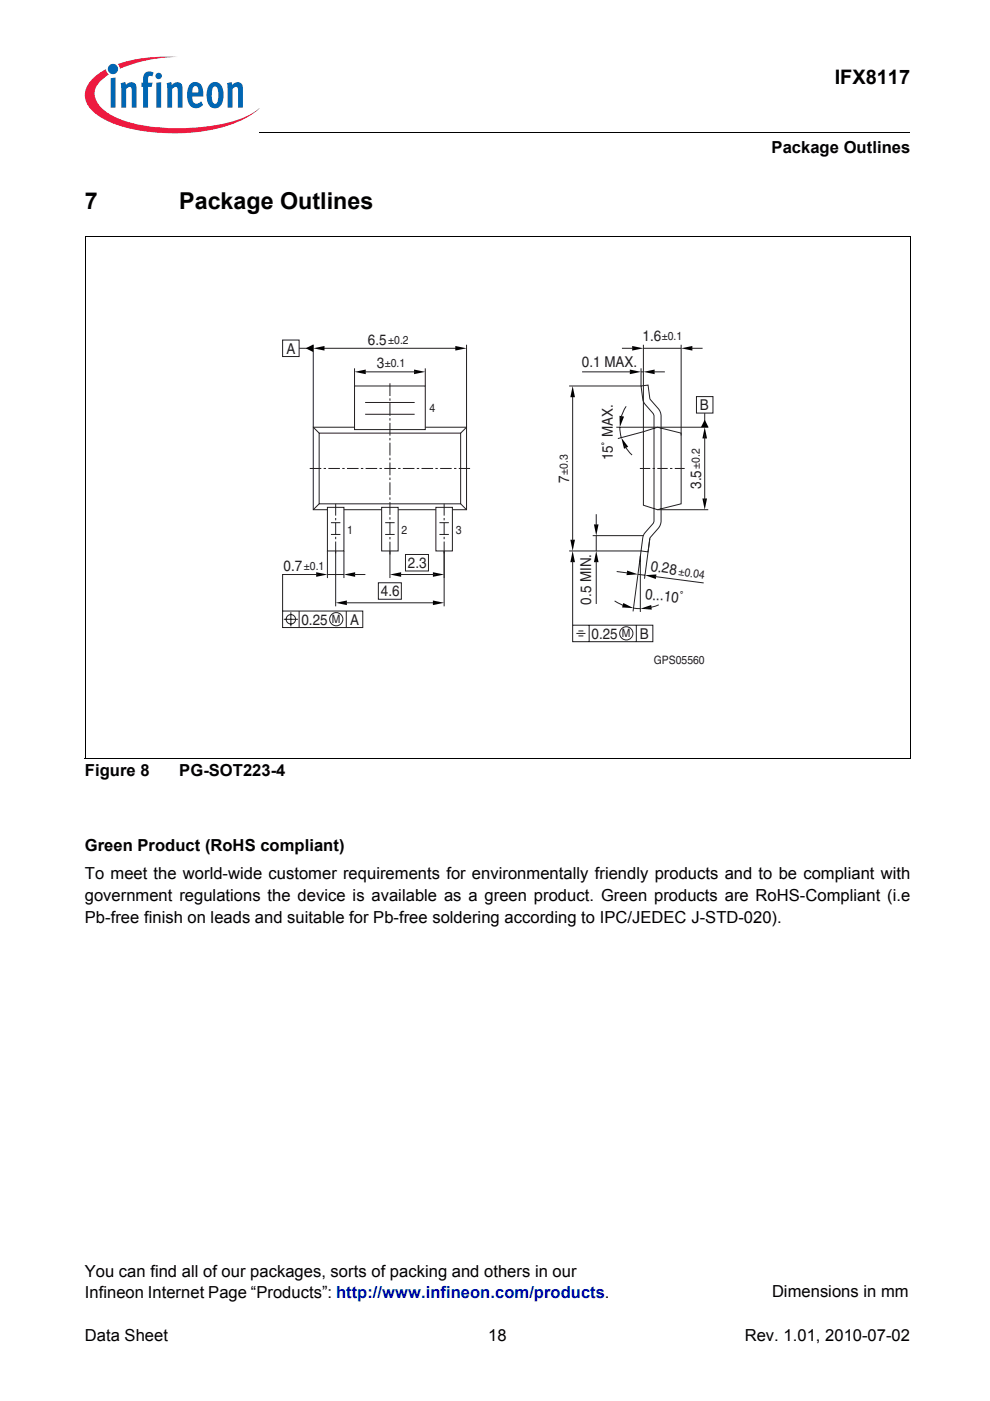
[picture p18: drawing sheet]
<svg xmlns="http://www.w3.org/2000/svg" width="210mm" height="297mm" viewBox="0 0 210 297" stroke-linecap="round" stroke-linejoin="round" font-family="sans-serif">
<defs><g id="words">
<g font-size="4.9">
<text x="18" y="44.3">7</text>
<text x="38" y="44.3">Package Outlines</text>
</g>
<text font-size="4.2" x="177" y="17.8">IFX8117</text>
<g font-size="3.5">
<text x="163.6" y="32.5">Package Outlines</text>
<text x="18" y="164.6">Figure 8</text>
<text x="38" y="164.6">PG-SOT223-4</text>
<text x="18" y="180.5">Green Product (RoHS compliant)</text>
<text x="18" y="186.5">To meet the world-wide customer requirements for environmentally friendly products and to be compliant with</text>
<text x="18" y="191.1">government regulations the device is available as a green product. Green products are RoHS-Compliant (i.e</text>
<text x="18" y="195.6">Pb-free finish on leads and suitable for Pb-free soldering according to IPC/JEDEC J-STD-020).</text>
<text x="18" y="270.7">You can find all of our packages, sorts of packing and others in our</text>
<text x="18" y="275.3">Infineon Internet Page “Products”: http://www.infineon.com/products.</text>
<text x="163.7" y="275.1">Dimensions in mm</text>
<text x="18" y="284.4">Data Sheet</text>
<text x="103.5" y="284.4">18</text>
<text x="157.9" y="284.4">Rev. 1.01, 2010-07-02</text>
</g>
<g font-size="3.2" fill="#231f20">
<text x="60.7" y="75">A</text>
<text x="78" y="73.1">6.5</text>
<text x="123.4" y="77.9">0.1 MAX.</text>
<text x="136.3" y="72.3">1.6</text>
<text x="79.9" y="78.1">3</text>
<text x="148.4" y="87">B</text>
<text x="129.9" y="97.6" transform="rotate(-90 129.9 97.6)">15˚ MAX.</text>
<text x="120.7" y="102.3" transform="rotate(-90 120.7 102.3)">7</text>
<text x="148.7" y="103.7" transform="rotate(-90 148.7 103.7)">3.5</text>
<text x="60.1" y="121.1">0.7</text>
<text x="86.5" y="120.4">2.3</text>
<text x="137.9" y="121" transform="rotate(9 137.9 121)">0.28</text>
<text x="80.8" y="126.4">4.6</text>
<text x="125.4" y="128.2" transform="rotate(-90 125.4 128.2)">0.5 MIN.</text>
<text x="136.7" y="127" transform="rotate(6 136.7 127)">0...10˚</text>
<text x="63.9" y="132.4">0.25</text>
<text x="74.2" y="132.4">A</text>
<text x="125.4" y="135.4">0.25</text>
<text x="135.7" y="135.4">B</text>
</g>
<g font-size="2.5" fill="#231f20">
<text x="91.1" y="87.4">4</text>
<text x="73.6" y="113.2">1</text>
<text x="85.1" y="113.2">2</text>
<text x="96.6" y="113.1">3</text>
</g>
<g font-size="2.4" fill="#231f20">
<text x="81.6" y="77.8">±0.1</text>
<text x="82.3" y="72.8">±0.2</text>
<text x="140.3" y="72.1">±0.1</text>
<text x="120.4" y="100.6" transform="rotate(-90 120.4 100.6)">±0.3</text>
<text x="148.4" y="99.4" transform="rotate(-90 148.4 99.4)">±0.2</text>
<text x="64.4" y="120.8">±0.1</text>
<text x="143.8" y="121.9" transform="rotate(9 143.8 121.9)">±0.04</text>
<text x="70.4" y="132.2">M</text>
<text x="131.9" y="135.2">M</text>
<text x="138.6" y="140.9">GPS05560</text>
</g>
</g></defs>
<circle cx="24" cy="14.6" r="1.09" fill="#0166b3"/>
<g fill="#ed1a40">
<path d="M25 13.6l.8-.3a32.5 32.5 0 0 1 12-1.2 31.8 31.8 0 0 0-11.7 2.2l-.7 .3z"/>
<path d="M19.4 16.9a11.2 11.2 0 0 1 3.1-2.2l.1 .6 .5 .5a5 5 0 0 0-3 4.3 6 6 0 0 0 3.4 4.2 31.6 31.6 0 0 0 15.9 2.9 31.7 31.7 0 0 0 14-3.1l1.6-1.2a17.5 17.5 0 0 1-8.9 4.4 41.1 41.1 0 0 1-22.7-1.4 9.4 9.4 0 0 1-5.1-4.1 4.3 4.3 0 0 1 1.1-4.9z"/>
</g>
<g fill="#0166b3">
<path d="M23.5 16.6l1-.2v6.4h-1z"/>
<path d="M25.6 17.6l.9-.2 .2 .6a1.22 1.22 0 0 1 1.4-.6 1.22 1.22 0 0 1 .9 1.4v4h-1.1v-4.1a.42 .42 0 0 0-.6-.2l-.6 .4v3.9h-1z"/>
<path d="M30.8 15.4l.8-.3 .8 .2 .2 .1-.3 .8-.2-.1a.47 .47 0 0 0-.7 .3v1.1h.9l-.1 .9h-.8v4.4h-1.1v-4.4h-.3v-.9h.3v-.7a1.77 1.77 0 0 1 .5-1.4z"/>
<path d="M35.3 17.6l1-.2 .1 .6a1.22 1.22 0 0 1 1.5-.6 1.22 1.22 0 0 1 .8 1.4v4h-1l-.1-4.1a.41 .41 0 0 0-.6-.2l-.5 .4v3.9h-1z"/>
<path d="M48.1 17.6l1-.2 .1 .6a1.22 1.22 0 0 1 1.5-.6 1.22 1.22 0 0 1 .8 1.4v4h-1l-.1-4.1a.41 .41 0 0 0-.6-.2l-.5 .4v3.9h-1z"/>
<path d="M33 16.1a.68 .68 0 0 1 1.3 0 .68 .68 0 0 1-1.3 0zM33.1 17.6l1.1-.2v5.4h-1.1z"/>
<path d="M40.4 17.8a1.59 1.59 0 0 1 1.8-.2 1.59 1.59 0 0 1 .8 1.5l.1 1.4h-2.3a1.09 1.09 0 0 0 .2 1.1 1.09 1.09 0 0 0 1.2 .3l.4-.4 .4 .7a1.88 1.88 0 0 1-2.1 .6 1.88 1.88 0 0 1-1.2-1.9v-1.7l.3-.8zM41 18.5l-.2 1.1h1.3l-.1-.7a.58 .58 0 0 0-.3-.6 .58 .58 0 0 0-.7 .2z"/>
<path d="M44.6 17.7a1.76 1.76 0 0 1 2 0 1.76 1.76 0 0 1 .8 1.7v1.3a1.96 1.96 0 0 1-2.4 2.2 2.94 2.94 0 0 1-1.2-3.3 2.79 2.79 0 0 1 .8-1.9zM45.2 18.5a4.3 4.3 0 0 0 .1 3.4l.3 .1a1.54 1.54 0 0 0 .7-1.9v-.4a1.19 1.19 0 0 0-.7-1.4z"/>
</g>
<path d="M18 29h46v5h-46z" fill="#fff"/>
<g fill="#000">
<path d="M55 28v.1zM64.8 73.8l1.6-.8v1.6zM66.4 73.8l2.4-.4v.9zM75.2 78.8l2.3-.4v.9zM87.8 78.4l2.4 .4-2.4 .5zM96.5 73.4l2.4 .4-2.4 .5zM133.5 78.4l2.4 .4-2.4 .5zM134 73.4l2.4 .4-2.4 .5zM136.4 78.8l2.4-.4v.9zM144.4 73.8l2.4-.4v.9zM121.4 81.8l.5 2.4h-1zM131.3 88.2l1 .1-.9 2.3z"/>
<path d="M131.7 92.8l1.5 1.9-.9 .4zM149.4 89l.8 1.6h-1.6zM149.4 90.6l.5 2.4h-1zM120.9 114.4h1l-.5 2.4zM121.4 116.8l.5 2.4h-1zM125.9 111.2h1l-.5 2.4zM126.4 116.8l.5 2.4h-1zM148.9 105.7h1l-.5 2.4zM67 121.3l2.4 .5-2.4 .5zM71.2 127.8l2.3-.5v1zM72.9 121.8l2.4-.5v1zM82.7 121.8l2.3-.5v1z"/>
<path d="M91.8 127.3l2.4 .5-2.4 .5zM91.8 121.3l2.4 .5-2.4 .5zM132.2 127.8l2.1 1.1-2.4-.1zM133 121l2.3 .8-2.5 .1zM135.8 129.1l2.3-.8 .1 1zM136.8 122l2.4-.2-.2 1z"/>
</g>
<path d="M55 28h137.9M18 50.2h175M18 50.2v110.6M192.9 50.2v110.6M18 160.8h174.9" fill="none" stroke="#000" stroke-width=".21"/>
<g fill="none" stroke="#231f20" stroke-width=".21">
<path d="M59.9 72.1h3.5v3.5h-3.5zM63.4 73.8h2.3M66.4 73.1v17.5l1.3 1.2M68.5 73.8h28.4M75.2 78.1v3.7M77.3 78.8h10.9M90.2 78.1v3.7M98.9 73.1v17.5l-1.2 1.2M123.4 78.8h10.4M131.9 73.8h2.4M135.9 78.8h.5M135.9 78.1v3.7h-15.2"/>
<path d="M136.4 73.8h8M136.4 73.1v18.4l-5.4 1.5M138.5 78.8h2.5M144.4 73.1v19.2M146.5 73.8h2.5M67.7 91.8h30v15h-30zM75.2 81.8h15v9.3h-15zM75.2 90.6h-8.8v17.5h3M77.4 87.8h10.5M77.4 85.3h10.5M90.2 90.6h8.7v17.5h-3M121.4 83.6v31.1"/>
<path d="M130.7 90.6h19.5M131.4 90.6l.3 2.2M132.4 94.4l.9 1.3 .7 .8M132.8 86.1l-.7 1.3-.5 1.4M135.9 81.8l1.5-.2 .4 3 2 2.3 .4 1.4-.1 22.5-.3 1-2 2.3-.4 2.9-1.5-.2 .5-3.4 2-2.3 .3-.7v-22.1l-.3-.7-2-2.4zM136.4 91.5l3-.9 5 1.2v15l-5 1.3-3-1zM147.7 84.1h3.5v3.5h-3.5zM149.4 87.6v2.2M149.4 92.1v14.2M67.7 106.8l-1.3 1.3M69.4 107.6h3.5v9.2h-3.5zM69.4 116.8v5.8"/>
<path d="M70.2 110.8h2M70.2 113.3h2M71.2 116.8v11.8M72.9 108.1h8M72.9 116.8v5.8M80.9 107.6h3.5v9.2h-3.5zM81.7 110.8h2M81.7 113.3h2M82.7 116.8v5.8M84.4 108.1h8M86 117.6h4.8v3.5h-4.8zM92.4 107.6h3.5v9.2h-3.5z"/>
<path d="M93.2 110.8h2M93.2 113.3h2M94.2 116.8v11.8M97.7 106.8l1.2 1.3M120.7 116.8h15.2l-1.7 12.8M121.4 118.9v13.7M125.7 113.6h10.7M126.4 109v2.5M126.4 113.6v3.2M126.4 118.9v9.2M135.8 117.8v11.9M137.8 114.2l-1.1 8.5"/>
<path d="M139.4 108.1h10.8M59.9 129.6h17v3.5h-17zM60.2 131.3h3M61.7 129.8v3M63.4 129.6v3.5M67.3 121.8h-7.4v7.8M69.4 121.8h3.5M73.3 127.8h19.1M73.4 129.6v3.5M75 121.8h2.5M80.2 123.6h4.9v3.5h-4.9zM84.8 121.8h7.6"/>
<path d="M121.4 132.6h17v3.5h-17zM122.2 134.3h1.9M122.6 133.8h1.1M122.6 134.8h1.1M124.9 132.6v3.5M130.3 127.4l2.4 1.2M130.8 121.2l2.4 .3M134.3 128.9l1.5 .1M134.9 132.6v3.5M135.3 121.8l1.5 .2M138.8 122.2l10.4 1.4M139.7 128.2l-1.5 .5-1.4 .3"/>
<circle cx="61.7" cy="131.3" r="1"/>
<circle cx="71.3" cy="131.3" r="1.4"/>
<circle cx="132.8" cy="134.3" r="1.4"/>
</g>
<path d="M82.7 117.6v-36.5" fill="none" stroke="#231f20" stroke-width=".21" stroke-dasharray="2.7 .5 .5 .5" stroke-linecap="butt"/>
<path d="M65.7 99.3h34M71.2 106.8v10.8M94.2 106.8v10.8" fill="none" stroke="#231f20" stroke-width=".21" stroke-dasharray="2.5 .5 .5 .5" stroke-linecap="butt"/>
<path d="M135.7 99.3h9.5" fill="none" stroke="#231f20" stroke-width=".21" stroke-dasharray="2.2 .5 .5 .5" stroke-linecap="butt"/>
<g fill="#fff">
<path d="M18 268.3h111.2v8h-111.2z"/>
<path d="M162.3 272.7h29.6v3.3h-29.6z"/>
</g>
<use href="#words"/>
</svg>
